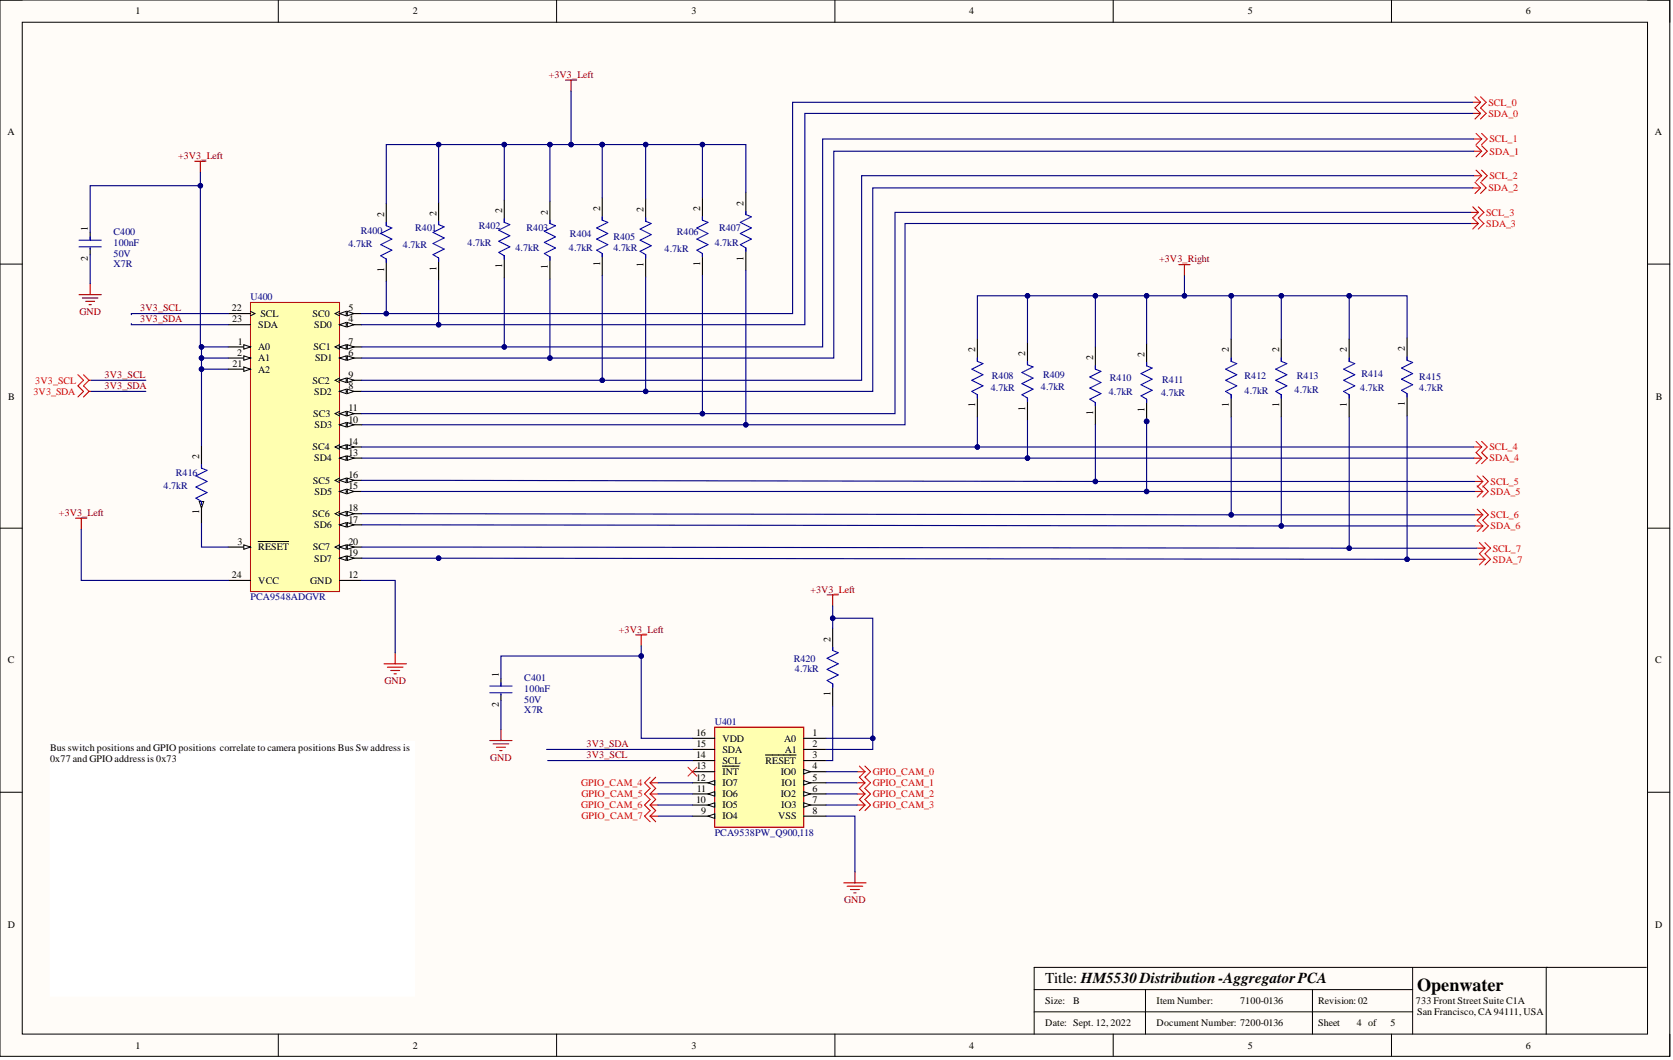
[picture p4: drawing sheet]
<svg xmlns="http://www.w3.org/2000/svg" width="381mm" height="241mm" viewBox="0 0 381 241" stroke-linecap="round" stroke-linejoin="round" font-family="sans-serif">
<defs><g id="words">
<text font-size="4.1" x="322.7" y="225.6">Openwater</text>
<text font-size="3.5" x="238" y="223.8">Title: HM5530 Distribution -AggregatorPCA</text>
<g font-size="2.3">
<text x="30.8" y="3.3">1</text>
<text x="94.1" y="3.3">2</text>
<text x="157.5" y="3.3">3</text>
<text x="220.7" y="3.3">4</text>
<text x="284.2" y="3.3">5</text>
<text x="347.5" y="3.3">6</text>
<text x="1.7" y="30.8">A</text>
<text x="376.9" y="30.8">A</text>
<text x="169.3" y="46.8" transform="rotate(-90 169.3 46.8)">2</text>
<text x="20" y="52.7" transform="rotate(-90 20 52.7)">1</text>
<text x="87.5" y="49.4" transform="rotate(-90 87.5 49.4)">2</text>
<text x="99.4" y="49.1" transform="rotate(-90 99.4 49.1)">2</text>
<text x="114.3" y="48.6" transform="rotate(-90 114.3 48.6)">2</text>
<text x="124.7" y="48.9" transform="rotate(-90 124.7 48.9)">2</text>
<text x="136.6" y="48.1" transform="rotate(-90 136.6 48.1)">2</text>
<text x="146.5" y="48.3" transform="rotate(-90 146.5 48.3)">2</text>
<text x="159.5" y="48.1" transform="rotate(-90 159.5 48.1)">2</text>
<text x="20" y="59.5" transform="rotate(-90 20 59.5)">2</text>
<text x="169.3" y="59.3" transform="rotate(-90 169.3 59.3)">1</text>
<text x="87.5" y="61.8" transform="rotate(-90 87.5 61.8)">1</text>
<text x="99.4" y="61.6" transform="rotate(-90 99.4 61.6)">1</text>
<text x="114.3" y="61.1" transform="rotate(-90 114.3 61.1)">1</text>
<text x="124.7" y="61.3" transform="rotate(-90 124.7 61.3)">1</text>
<text x="136.6" y="60.6" transform="rotate(-90 136.6 60.6)">1</text>
<text x="146.5" y="60.8" transform="rotate(-90 146.5 60.8)">1</text>
<text x="159.5" y="60.6" transform="rotate(-90 159.5 60.6)">1</text>
<text x="52.8" y="70.9">22</text>
<text x="79.3" y="70.9">5</text>
<text x="52.9" y="73.4">23</text>
<text x="58.8" y="74.7">SDA</text>
<text x="59.3" y="72.1">SCL</text>
<text x="71.2" y="72.1">SC0</text>
<text x="71.6" y="74.7">SD0</text>
<text x="79.3" y="73.4">4</text>
<text x="53" y="83.5">21</text>
<text x="54" y="81">2</text>
<text x="54.2" y="78.5">1</text>
<text x="58.8" y="79.7">A0</text>
<text x="58.8" y="82.3">A1</text>
<text x="71.4" y="79.7">SC1</text>
<text x="71.7" y="82.3">SD1</text>
<text x="79.3" y="81">6</text>
<text x="79.3" y="78.5">7</text>
<text x="222.1" y="80.2" transform="rotate(-90 222.1 80.2)">2</text>
<text x="233.5" y="81" transform="rotate(-90 233.5 81)">2</text>
<text x="248.9" y="82" transform="rotate(-90 248.9 82)">2</text>
<text x="260.6" y="81.3" transform="rotate(-90 260.6 81.3)">2</text>
<text x="279.9" y="80.2" transform="rotate(-90 279.9 80.2)">2</text>
<text x="291.3" y="80.2" transform="rotate(-90 291.3 80.2)">2</text>
<text x="306.8" y="80.2" transform="rotate(-90 306.8 80.2)">2</text>
<text x="319.9" y="80" transform="rotate(-90 319.9 80)">2</text>
<text x="58.8" y="84.8">A2</text>
<text x="71.2" y="87.3">SC2</text>
<text x="71.6" y="89.9">SD2</text>
<text x="79.3" y="88.6">8</text>
<text x="79.3" y="86.1">9</text>
<text x="1.9" y="91">B</text>
<text x="71.3" y="94.9">SC3</text>
<text x="79.3" y="93.7">11</text>
<text x="222.1" y="92.7" transform="rotate(-90 222.1 92.7)">1</text>
<text x="233.5" y="93.5" transform="rotate(-90 233.5 93.5)">1</text>
<text x="248.9" y="94.5" transform="rotate(-90 248.9 94.5)">1</text>
<text x="260.6" y="93.7" transform="rotate(-90 260.6 93.7)">1</text>
<text x="279.9" y="92.7" transform="rotate(-90 279.9 92.7)">1</text>
<text x="291.3" y="92.7" transform="rotate(-90 291.3 92.7)">1</text>
<text x="306.8" y="92.7" transform="rotate(-90 306.8 92.7)">1</text>
<text x="319.9" y="92.5" transform="rotate(-90 319.9 92.5)">1</text>
<text x="377.1" y="91">B</text>
<text x="71.7" y="97.5">SD3</text>
<text x="79.3" y="96.2">10</text>
<text x="79.3" y="101.2">14</text>
<text x="45.4" y="104.5" transform="rotate(-90 45.4 104.5)">2</text>
<text x="71.2" y="102.5">SC4</text>
<text x="71.6" y="105">SD4</text>
<text x="79.3" y="103.8">13</text>
<text x="71.2" y="110.1">SC5</text>
<text x="71.7" y="112.6">SD5</text>
<text x="79.3" y="111.4">15</text>
<text x="79.3" y="108.8">16</text>
<text x="45.4" y="117" transform="rotate(-90 45.4 117)">1</text>
<text x="71.2" y="117.7">SC6</text>
<text x="79.3" y="119">17</text>
<text x="79.3" y="116.4">18</text>
<text x="54.1" y="124">3</text>
<text x="58.8" y="125.3">RESET</text>
<text x="71.2" y="125.3">SC7</text>
<text x="71.6" y="120.2">SD6</text>
<text x="79.3" y="124">20</text>
<text x="52.8" y="131.6">24</text>
<text x="71.6" y="127.8">SD7</text>
<text x="79.3" y="131.6">12</text>
<text x="79.3" y="126.6">19</text>
<text x="58.8" y="132.9">VCC</text>
<text x="70.6" y="132.9">GND</text>
<text x="189.1" y="146.1" transform="rotate(-90 189.1 146.1)">2</text>
<text x="1.8" y="151">C</text>
<text x="113.6" y="154.2" transform="rotate(-90 113.6 154.2)">1</text>
<text x="377" y="151">C</text>
<text x="113.6" y="161" transform="rotate(-90 113.6 161)">2</text>
<text x="189.1" y="158.5" transform="rotate(-90 189.1 158.5)">1</text>
<text x="158.5" y="167.6">16</text>
<text x="185.1" y="167.6">1</text>
<text x="11.4" y="170.9">Bus switch positions and GPIO positions correlate to camera positions Bus Sw address is</text>
<text x="11.4" y="173.4">0x77 and GPIO address is 0x73</text>
<text x="158.5" y="172.6">14</text>
<text x="158.6" y="170.1">15</text>
<text x="164.5" y="168.8">VDD</text>
<text x="164.5" y="171.4">SDA</text>
<text x="164.5" y="173.9">SCL</text>
<text x="174.3" y="173.9">RESET</text>
<text x="178.6" y="168.8">A0</text>
<text x="178.7" y="171.4">A1</text>
<text x="185.1" y="170.1">2</text>
<text x="185.1" y="172.6">3</text>
<text x="158.5" y="177.7">12</text>
<text x="158.6" y="175.2">13</text>
<text x="164.5" y="176.4">INT</text>
<text x="164.5" y="179">IO7</text>
<text x="177.8" y="176.4">IO0</text>
<text x="178" y="179">IO1</text>
<text x="185.1" y="175.2">4</text>
<text x="185.1" y="177.7">5</text>
<text x="158.5" y="182.8">10</text>
<text x="158.7" y="180.2">11</text>
<text x="159.7" y="185.3">9</text>
<text x="164.5" y="181.5">IO6</text>
<text x="164.5" y="184">IO5</text>
<text x="177.8" y="181.5">IO2</text>
<text x="177.9" y="184">IO3</text>
<text x="185.1" y="180.2">6</text>
<text x="185.1" y="182.8">7</text>
<text x="185.1" y="185.3">8</text>
<text x="164.5" y="186.6">IO4</text>
<text x="177.2" y="186.6">VSS</text>
<text x="1.8" y="211.2">D</text>
<text x="377" y="211.2">D</text>
<text x="238" y="228.6">Size:</text>
<text x="238" y="233.6">Date: Sept. 12, 2022</text>
<text x="244.4" y="228.6">B</text>
<text x="263.4" y="228.6">Item Number:</text>
<text x="263.4" y="233.6">Document Number: 7200-0136</text>
<text x="282.4" y="228.6">7100-0136</text>
<text x="300.2" y="228.6">Revision:02</text>
<text x="300.2" y="233.6">Sheet</text>
<text x="309" y="233.6">4 of</text>
<text x="316.6" y="233.6">5</text>
<text x="322.5" y="228.6">733 Front Street Suite C1A</text>
<text x="322.7" y="231.1">San Francisco, CA 94111, USA</text>
<text x="30.8" y="238.7">1</text>
<text x="94.1" y="238.7">2</text>
<text x="157.5" y="238.7">3</text>
<text x="220.7" y="238.7">4</text>
<text x="284.2" y="238.7">5</text>
<text x="347.5" y="238.7">6</text>
</g>
<g font-size="2.3" fill="#800000">
<text x="125" y="17.7">+3V3_Left</text>
<text x="40.6" y="36.2">+3V3_Left</text>
<text x="264" y="59.7">+3V3_Right</text>
<text x="18.1" y="71.6">GND</text>
<text x="31.9" y="70.9">3V3_SCL</text>
<text x="31.9" y="73.4">3V3_SDA</text>
<text x="23.8" y="86.1">3V3_SCL</text>
<text x="23.8" y="88.6">3V3_SDA</text>
<text x="13.4" y="117.4">+3V3_Left</text>
<text x="184.6" y="134.9">+3V3_Left</text>
<text x="141" y="144">+3V3_Left</text>
<text x="87.5" y="155.7">GND</text>
<text x="111.6" y="173.1">GND</text>
<text x="133.6" y="170.1">3V3_SDA</text>
<text x="133.6" y="172.6">3V3_SCL</text>
<text x="192.2" y="205.5">GND</text>
</g>
<g font-size="2.3" fill="#f00">
<text x="338.9" y="24">SCL_0</text>
<text x="338.9" y="26.6">SDA_0</text>
<text x="339.2" y="32.4">SCL_1</text>
<text x="339.2" y="35.2">SDA_1</text>
<text x="339.2" y="40.8">SCL_2</text>
<text x="338.9" y="43.5">SDA_2</text>
<text x="338.4" y="49.1">SCL_3</text>
<text x="338.4" y="51.6">SDA_3</text>
<text x="7.6" y="89.9">3V3_SDA</text>
<text x="8" y="87.3">3V3_SCL</text>
<text x="339.2" y="102.5">SCL_4</text>
<text x="339.2" y="105">SDA_4</text>
<text x="339.5" y="110.4">SCL_5</text>
<text x="339.5" y="112.6">SDA_5</text>
<text x="339.5" y="118">SCL_6</text>
<text x="339.5" y="120.5">SDA_6</text>
<text x="340" y="125.5">SCL_7</text>
<text x="340" y="128.1">SDA_7</text>
<text x="132.3" y="179">GPIO_CAM_4</text>
<text x="198.8" y="176.4">GPIO_CAM_0</text>
<text x="198.8" y="179">GPIO_CAM_1</text>
<text x="132.3" y="184">GPIO_CAM_6</text>
<text x="132.4" y="181.5">GPIO_CAM_5</text>
<text x="198.8" y="181.5">GPIO_CAM_2</text>
<text x="198.8" y="184">GPIO_CAM_3</text>
<text x="132.4" y="186.6">GPIO_CAM_7</text>
</g>
<g font-size="2.3" fill="#000080">
<text x="25.9" y="53.4">C400</text>
<text x="82.1" y="53.2">R400</text>
<text x="94.6" y="52.7">R401</text>
<text x="109" y="52.1">R402</text>
<text x="119.9" y="52.7">R403</text>
<text x="129.8" y="53.9">R404</text>
<text x="154.1" y="53.4">R406</text>
<text x="163.8" y="52.7">R407</text>
<text x="25.9" y="58.5">50V</text>
<text x="25.9" y="55.9">100nF</text>
<text x="79.3" y="56.2">4.7kR</text>
<text x="91.8" y="56.4">4.7kR</text>
<text x="106.5" y="55.9">4.7kR</text>
<text x="117.4" y="57.2">4.7kR</text>
<text x="129.5" y="57.2">4.7kR</text>
<text x="139.7" y="57.2">4.7kR</text>
<text x="139.7" y="54.7">R405</text>
<text x="151.3" y="57.5">4.7kR</text>
<text x="162.8" y="55.9">4.7kR</text>
<text x="25.9" y="60.8">X7R</text>
<text x="57" y="68.3">U400</text>
<text x="225.6" y="89.1">4.7kR</text>
<text x="225.9" y="86.3">R408</text>
<text x="237" y="88.8">4.7kR</text>
<text x="237.5" y="86.1">R409</text>
<text x="252.5" y="89.9">4.7kR</text>
<text x="252.8" y="86.8">R410</text>
<text x="264.7" y="87.1">R411</text>
<text x="283.4" y="89.6">4.7kR</text>
<text x="283.4" y="86.3">R412</text>
<text x="294.8" y="89.4">4.7kR</text>
<text x="295.3" y="86.3">R413</text>
<text x="309.8" y="89.1">4.7kR</text>
<text x="310" y="85.8">R414</text>
<text x="323.2" y="89.1">4.7kR</text>
<text x="323.2" y="86.6">R415</text>
<text x="264.4" y="90.1">4.7kR</text>
<text x="37.3" y="111.4">4.7kR</text>
<text x="40.1" y="108.3">R416</text>
<text x="57" y="136.7">PCA9548ADGVR</text>
<text x="119.4" y="154.9">C401</text>
<text x="180.8" y="150.6">R420</text>
<text x="181" y="152.9">4.7kR</text>
<text x="119.4" y="160">50V</text>
<text x="119.4" y="157.4">100nF</text>
<text x="119.4" y="162.3">X7R</text>
<text x="162.8" y="165">U401</text>
<text x="162.8" y="190.3">PCA9538PW_Q900,118</text>
</g>
</g></defs>
<path d="M0 0h380.3v240.5h-380.3z" fill-rule="evenodd" fill="#fffcf8"/>
<path d="M0 0h380.3v240.5h-380.3z" fill="none" stroke="#000" stroke-width=".23"/>
<path d="M5.1 5.1h370.1v230.3h-370.1z" fill-rule="evenodd" fill="#fffcf8"/>
<g fill="none" stroke="#000" stroke-width=".23">
<path d="M0 0h5.1M5.1 5.1h370.1v230.3h-370.1zM63.4 0v5.1M126.8 0v5.1M190.1 0v5.1M253.5 0v5.1M316.9 0v5.1M375.2 0h5.1v5.1M0 60.1h5.1M375.2 60.1h5.1M0 120.2h5.1M375.2 120.2h5.1"/>
<path d="M0 180.3h5.1M375.2 180.3h5.1M63.4 235.4v5.1M126.8 235.4v5.1M190.1 235.4v5.1M235.5 225.3h86.2M235.5 230.3h86.2M253.5 235.4v5.1M260.9 225.3v10.1M298.9 225.3v10.1M316.9 235.4v5.1M321.7 220.2v15.2"/>
<path d="M352.1 220.2v15.2M374.9 220.2h-139.4v15.2M380.3 235.4v5.1"/>
</g>
<path d="M57 68.9h20.3v65.8h-20.3z" fill-rule="evenodd" fill="#ffffb0"/>
<path d="M57 68.9h20.3v65.8h-20.3z" fill="none" stroke="#800000" stroke-width=".23"/>
<path d="M52 79h5" fill="none" stroke="#000" stroke-width=".25"/>
<path d="M55.5 78.5l1.5 .5-1.5 .5z" fill="#f8fcff"/>
<path d="M55.5 78.5l1.5 .5-1.5 .5z" fill="none" stroke="#000" stroke-width=".23"/>
<path d="M52 81.5h5" fill="none" stroke="#000" stroke-width=".25"/>
<path d="M55.5 81l1.5 .5-1.5 .5z" fill="#f8fcff"/>
<path d="M55.5 81l1.5 .5-1.5 .5z" fill="none" stroke="#000" stroke-width=".23"/>
<path d="M52 124.5h5" fill="none" stroke="#000" stroke-width=".25"/>
<path d="M55.5 124l1.5 .5-1.5 .5z" fill="#f8fcff"/>
<path d="M55.5 124l1.5 .5-1.5 .5z" fill="none" stroke="#000" stroke-width=".23"/>
<path d="M77.3 73.9h5.1M58.8 123.3h7" fill="none" stroke="#000" stroke-width=".25"/>
<path d="M77.3 73.9l1.5-.5v1z" fill="#f8fcff"/>
<path d="M77.3 73.9l1.5-.5v1z" fill="none" stroke="#000" stroke-width=".23"/>
<path d="M79.1 73.4l1.5 .5-1.5 .5z" fill="#f8fcff"/>
<path d="M79.1 73.4l1.5 .5-1.5 .5z" fill="none" stroke="#000" stroke-width=".23"/>
<path d="M77.3 71.4h5.1" fill="none" stroke="#000" stroke-width=".25"/>
<path d="M77.3 71.4l1.5-.5v1z" fill="#f8fcff"/>
<path d="M77.3 71.4l1.5-.5v1z" fill="none" stroke="#000" stroke-width=".23"/>
<path d="M79.1 70.9l1.5 .5-1.5 .5z" fill="#f8fcff"/>
<path d="M77.3 70.9l-1 .5 1 .5M79.1 70.9l1.5 .5-1.5 .5z" fill="none" stroke="#000" stroke-width=".23"/>
<path d="M77.3 81.5h5.1" fill="none" stroke="#000" stroke-width=".25"/>
<path d="M77.3 81.5l1.5-.5v1z" fill="#f8fcff"/>
<path d="M77.3 81.5l1.5-.5v1z" fill="none" stroke="#000" stroke-width=".23"/>
<path d="M79.1 81l1.5 .5-1.5 .5z" fill="#f8fcff"/>
<path d="M79.1 81l1.5 .5-1.5 .5z" fill="none" stroke="#000" stroke-width=".23"/>
<path d="M77.3 79h5.1" fill="none" stroke="#000" stroke-width=".25"/>
<path d="M77.3 79l1.5-.5v1z" fill="#f8fcff"/>
<path d="M77.3 79l1.5-.5v1z" fill="none" stroke="#000" stroke-width=".23"/>
<path d="M79.1 78.5l1.5 .5-1.5 .5z" fill="#f8fcff"/>
<path d="M77.3 78.5l-1 .5 1 .5M79.1 78.5l1.5 .5-1.5 .5z" fill="none" stroke="#000" stroke-width=".23"/>
<path d="M77.3 89.1h5.1" fill="none" stroke="#000" stroke-width=".25"/>
<path d="M77.3 89.1l1.5-.5v1z" fill="#f8fcff"/>
<path d="M77.3 89.1l1.5-.5v1z" fill="none" stroke="#000" stroke-width=".23"/>
<path d="M79.1 88.6l1.5 .5-1.5 .5z" fill="#f8fcff"/>
<path d="M79.1 88.6l1.5 .5-1.5 .5z" fill="none" stroke="#000" stroke-width=".23"/>
<path d="M77.3 86.6h5.1" fill="none" stroke="#000" stroke-width=".25"/>
<path d="M77.3 86.6l1.5-.5v1z" fill="#f8fcff"/>
<path d="M77.3 86.6l1.5-.5v1z" fill="none" stroke="#000" stroke-width=".23"/>
<path d="M79.1 86.1l1.5 .5-1.5 .5z" fill="#f8fcff"/>
<path d="M77.3 86.1l-1 .5 1 .5M79.1 86.1l1.5 .5-1.5 .5z" fill="none" stroke="#000" stroke-width=".23"/>
<path d="M77.3 96.7h5.1" fill="none" stroke="#000" stroke-width=".25"/>
<path d="M77.3 96.7l1.5-.5v1z" fill="#f8fcff"/>
<path d="M77.3 96.7l1.5-.5v1z" fill="none" stroke="#000" stroke-width=".23"/>
<path d="M79.1 96.2l1.5 .5-1.5 .5z" fill="#f8fcff"/>
<path d="M79.1 96.2l1.5 .5-1.5 .5z" fill="none" stroke="#000" stroke-width=".23"/>
<path d="M77.3 94.2h5.1" fill="none" stroke="#000" stroke-width=".25"/>
<path d="M77.3 94.2l1.5-.5v1z" fill="#f8fcff"/>
<path d="M77.3 94.2l1.5-.5v1z" fill="none" stroke="#000" stroke-width=".23"/>
<path d="M79.1 93.7l1.5 .5-1.5 .5z" fill="#f8fcff"/>
<path d="M77.3 93.7l-1 .5 1 .5M79.1 93.7l1.5 .5-1.5 .5z" fill="none" stroke="#000" stroke-width=".23"/>
<path d="M77.3 104.3h5.1M77.3 132.1h5.1" fill="none" stroke="#000" stroke-width=".25"/>
<path d="M77.3 104.3l1.5-.5v1z" fill="#f8fcff"/>
<path d="M77.3 104.3l1.5-.5v1z" fill="none" stroke="#000" stroke-width=".23"/>
<path d="M79.1 103.8l1.5 .5-1.5 .5z" fill="#f8fcff"/>
<path d="M79.1 103.8l1.5 .5-1.5 .5z" fill="none" stroke="#000" stroke-width=".23"/>
<path d="M77.3 101.8h5.1" fill="none" stroke="#000" stroke-width=".25"/>
<path d="M77.3 101.8l1.5-.6v1.1z" fill="#f8fcff"/>
<path d="M77.3 101.8l1.5-.6v1.1z" fill="none" stroke="#000" stroke-width=".23"/>
<path d="M79.1 101.2l1.5 .6-1.5 .5z" fill="#f8fcff"/>
<path d="M77.3 101.2l-1 .6 1 .5M79.1 101.2l1.5 .6-1.5 .5z" fill="none" stroke="#000" stroke-width=".23"/>
<path d="M77.3 111.9h5.1" fill="none" stroke="#000" stroke-width=".25"/>
<path d="M77.3 111.9l1.5-.5v1z" fill="#f8fcff"/>
<path d="M77.3 111.9l1.5-.5v1z" fill="none" stroke="#000" stroke-width=".23"/>
<path d="M79.1 111.4l1.5 .5-1.5 .5z" fill="#f8fcff"/>
<path d="M79.1 111.4l1.5 .5-1.5 .5z" fill="none" stroke="#000" stroke-width=".23"/>
<path d="M77.3 109.3h5.1" fill="none" stroke="#000" stroke-width=".25"/>
<path d="M77.3 109.3l1.5-.5v1.1z" fill="#f8fcff"/>
<path d="M77.3 109.3l1.5-.5v1.1z" fill="none" stroke="#000" stroke-width=".23"/>
<path d="M79.1 108.8l1.5 .5-1.5 .6z" fill="#f8fcff"/>
<path d="M77.3 108.8l-1 .5 1 .6M79.1 108.8l1.5 .5-1.5 .6z" fill="none" stroke="#000" stroke-width=".23"/>
<path d="M77.3 119.5h5.1" fill="none" stroke="#000" stroke-width=".25"/>
<path d="M77.3 119.5l1.5-.5v1z" fill="#f8fcff"/>
<path d="M77.3 119.5l1.5-.5v1z" fill="none" stroke="#000" stroke-width=".23"/>
<path d="M79.1 119l1.5 .5-1.5 .5z" fill="#f8fcff"/>
<path d="M79.1 119l1.5 .5-1.5 .5z" fill="none" stroke="#000" stroke-width=".23"/>
<path d="M77.3 116.9h5.1" fill="none" stroke="#000" stroke-width=".25"/>
<path d="M77.3 116.9l1.5-.5v1z" fill="#f8fcff"/>
<path d="M77.3 116.9l1.5-.5v1z" fill="none" stroke="#000" stroke-width=".23"/>
<path d="M79.1 116.4l1.5 .5-1.5 .5z" fill="#f8fcff"/>
<path d="M77.3 116.4l-1 .5 1 .5M79.1 116.4l1.5 .5-1.5 .5z" fill="none" stroke="#000" stroke-width=".23"/>
<path d="M77.3 127.1h5.1" fill="none" stroke="#000" stroke-width=".25"/>
<path d="M77.3 127.1l1.5-.5v1z" fill="#f8fcff"/>
<path d="M77.3 127.1l1.5-.5v1z" fill="none" stroke="#000" stroke-width=".23"/>
<path d="M79.1 126.6l1.5 .5-1.5 .5z" fill="#f8fcff"/>
<path d="M79.1 126.6l1.5 .5-1.5 .5z" fill="none" stroke="#000" stroke-width=".23"/>
<path d="M77.3 124.5h5.1" fill="none" stroke="#000" stroke-width=".25"/>
<path d="M77.3 124.5l1.5-.5v1z" fill="#f8fcff"/>
<path d="M77.3 124.5l1.5-.5v1z" fill="none" stroke="#000" stroke-width=".23"/>
<path d="M79.1 124l1.5 .5-1.5 .5z" fill="#f8fcff"/>
<path d="M77.3 124l-1 .5 1 .5M79.1 124l1.5 .5-1.5 .5z" fill="none" stroke="#000" stroke-width=".23"/>
<path d="M52 84h5" fill="none" stroke="#000" stroke-width=".25"/>
<path d="M55.5 83.5l1.5 .5-1.5 .5z" fill="#f8fcff"/>
<path d="M57 70.9l1.1 .5-1.1 .5M55.5 83.5l1.5 .5-1.5 .5z" fill="none" stroke="#000" stroke-width=".23"/>
<g fill="none" stroke="#000" stroke-width=".25">
<path d="M88 46.3v5.1M88 59v5M99.9 46.1v5M99.9 58.7v5.1M114.8 45.6v5M114.8 58.2v5.1M125.2 45.8v5.1M125.2 58.5v5M137.2 45.1v5M137.2 57.7v5.1M147 45.3v5.1M147 58v5"/>
<path d="M160 45.1v5M160 57.7v5.1M169.9 43.8v5.1M169.9 56.4v5.1M52 71.4h5M52 73.9h5M222.6 77.2v5.1M234 78v5M222.6 89.9v5M234 90.6v5.1M52 132.1h5"/>
</g>
<g fill="none" stroke="#f00" stroke-width=".25">
<path d="M335.4 23.3h1.8M335.4 25.8h1.8M335.7 31.6h1.7M335.7 34.4h1.7M335.7 40h1.7M335.9 22l1.3 1.3M336.2 30.4l1.2 1.2M336.2 33.2l1.2 1.2M336.2 38.7l1.2 1.3M337.2 23.3l-1.3 1.3 1.3 1.2M337.2 22l1.2 1.3-1.2 1.3 1.2 1.2-1.2 1.3M337.2 25.8l-1.3 1.3"/>
<path d="M337.4 31.6l-1.2 1.3M337.4 30.4l1.3 1.2-1.3 1.3M337.4 34.4l-1.2 1.3M337.4 33.2l1.3 1.2-1.3 1.3M337.4 40l-1.2 1.3M337.4 38.7l1.3 1.3-1.3 1.3M334.9 48.3h1.8M334.9 50.9h1.8M335.4 42.8h1.8M335.4 47.1l1.3 1.2M335.9 41.5l1.3 1.3M336.7 48.3l-1.3 1.3 1.3 1.3"/>
<path d="M336.7 47.1l1.2 1.2-1.2 1.3 1.2 1.3-1.2 1.2M336.7 50.9l-1.3 1.2M337.2 42.8l-1.3 1.2M337.2 41.5l1.2 1.3-1.2 1.2M335.7 101.8h1.7M335.7 104.3h1.7M335.9 109.6h1.8M335.9 111.9h1.8M335.9 117.2h1.8M335.9 119.7h1.8M336.2 100.5l1.2 1.3M336.4 108.3l1.3 1.3"/>
<path d="M336.4 110.6l1.3 1.3M336.4 115.9l1.3 1.3M337.4 101.8l-1.2 1.2 1.2 1.3M337.4 100.5l1.3 1.3-1.3 1.2 1.3 1.3-1.3 1.3M337.4 104.3l-1.2 1.3M337.7 109.6l-1.3 1.3M337.7 108.3l1.2 1.3-1.2 1.3M337.7 111.9l-1.3 1.2M337.7 110.6l1.2 1.3-1.2 1.2M337.7 117.2l-1.3 1.3 1.3 1.2M337.7 115.9l1.2 1.3-1.2 1.3 1.2 1.2-1.2 1.3M337.7 119.7l-1.3 1.3"/>
<path d="M336.4 124.8h1.8M336.4 127.3h1.8M336.9 123.5l1.3 1.3M338.2 124.8l-1.3 1.3 1.3 1.2M338.2 123.5l1.3 1.3-1.3 1.3 1.3 1.2-1.3 1.3M338.2 127.3l-1.3 1.3"/>
</g>
<path d="M88 50.6v.8l1.2 .5-2.5 1.3 2.5 1.2-2.5 1.3 2.5 1.3-2.5 1.2 1.3 .8v.7M99.9 50.4v.7l1.3 .5-2.6 1.3 2.6 1.3-2.6 1.2 2.6 1.3-2.6 1.3 1.3 .7v.8M114.8 49.9v.7l1.3 .5-2.5 1.3 2.5 1.3-2.5 1.2 2.5 1.3-2.5 1.3 1.2 .7v.8M125.2 50.1v.8l1.3 .5-2.5 1.3 2.5 1.2-2.5 1.3 2.5 1.2-2.5 1.3 1.2 .8v.7M137.2 49.4v.7l1.2 .5-2.5 1.3 2.5 1.3-2.5 1.2 2.5 1.3-2.5 1.3 1.3 .7v.8M147 49.6v.8l1.3 .5-2.5 1.2 2.5 1.3-2.5 1.3 2.5 1.2-2.5 1.3 1.2 .8v.7M160 49.4v.7l1.2 .5-2.5 1.3 2.5 1.3-2.5 1.2 2.5 1.3-2.5 1.3 1.3 .7v.8M169.9 48.1v.8l1.2 .5-2.5 1.2 2.5 1.3-2.5 1.3 2.5 1.2-2.5 1.3 1.3 .7v.8M222.6 81.5v.8l1.3 .5-2.6 1.2 2.6 1.3-2.6 1.3 2.6 1.2-2.6 1.3 1.3 .8v.7M234 82.3v.7l1.3 .5-2.6 1.3 2.6 1.3-2.6 1.2 2.6 1.3-2.6 1.3 1.3 .7v.8" fill="none" stroke="#00f" stroke-width=".25"/>
<circle cx="261.1" cy="95.9" r=".51" fill="#000080"/>
<circle cx="261.1" cy="95.9" r=".51" fill="none" stroke="#000080" stroke-width=".23"/>
<path d="M261.1 90.9v5" fill="none" stroke="#000" stroke-width=".25"/>
<circle cx="261.1" cy="95.9" r=".51" fill="#000080"/>
<circle cx="261.1" cy="95.9" r=".51" fill="none" stroke="#000080" stroke-width=".23"/>
<path d="M249.5 79v5M261.1 78.2v5.1M280.4 77.2v5.1M291.8 77.2v5.1M307.3 77.2v5.1M320.4 77v5M249.5 91.6v5.1M280.4 89.9v5M291.8 89.9v5M307.3 89.9v5M320.4 89.6v5.1" fill="none" stroke="#000" stroke-width=".25"/>
<path d="M249.5 83.3v.7l1.2 .5-2.5 1.3 2.5 1.3-2.5 1.2 2.5 1.3-2.5 1.3 1.3 .7v.8M261.1 82.5v.8l1.3 .5-2.5 1.3 2.5 1.2-2.5 1.3 2.5 1.2-2.5 1.3 1.2 .8v.7M280.4 81.5v.8l1.3 .5-2.6 1.2 2.6 1.3-2.6 1.3 2.6 1.2-2.6 1.3 1.3 .8v.7M291.8 81.5v.8l1.3 .5-2.6 1.2 2.6 1.3-2.6 1.3 2.6 1.2-2.6 1.3 1.3 .8v.7M307.3 81.5v.8l1.2 .5-2.5 1.2 2.5 1.3-2.5 1.3 2.5 1.2-2.5 1.3 1.3 .8v.7M320.4 81.3v.7l1.3 .5-2.5 1.3 2.5 1.3-2.5 1.2 2.5 1.3-2.5 1.2 1.2 .8v.8" fill="none" stroke="#00f" stroke-width=".25"/>
<path d="M128.8 18.2h2.5M130.1 18.2v2.6M268.5 60.2h2.5M269.7 60.2v2.6" fill="none" stroke="#800000" stroke-width=".25"/>
<path d="M162.8 165.5h20.2v22.8h-20.2z" fill-rule="evenodd" fill="#ffffb0"/>
<path d="M162.8 165.5h20.2v22.8h-20.2z" fill="none" stroke="#800000" stroke-width=".25"/>
<path d="M174.3 171.9h7M183 168.1h5.1M183 170.6h5.1M183 173.1h5.1M183 175.7h5.1" fill="none" stroke="#000" stroke-width=".25"/>
<path d="M183 175.2l1.6 .5-1.6 .5z" fill="#f8fcff"/>
<path d="M183 175.2l1.6 .5-1.6 .5z" fill="none" stroke="#000" stroke-width=".23"/>
<path d="M183 178.2h5.1" fill="none" stroke="#000" stroke-width=".25"/>
<path d="M183 177.7l1.6 .5-1.6 .5z" fill="#f8fcff"/>
<path d="M183 177.7l1.6 .5-1.6 .5z" fill="none" stroke="#000" stroke-width=".23"/>
<path d="M183 180.7h5.1" fill="none" stroke="#000" stroke-width=".25"/>
<path d="M183 180.2l1.6 .5-1.6 .5z" fill="#f8fcff"/>
<path d="M183 180.2l1.6 .5-1.6 .5z" fill="none" stroke="#000" stroke-width=".23"/>
<path d="M183 183.3h5.1" fill="none" stroke="#000" stroke-width=".25"/>
<path d="M183 182.8l1.6 .5-1.6 .5z" fill="#f8fcff"/>
<path d="M183 182.8l1.6 .5-1.6 .5z" fill="none" stroke="#000" stroke-width=".23"/>
<path d="M157.7 168.1h5.1M157.7 170.6h5.1M157.7 173.1h5.1M157.7 175.7h5.1M157.7 178.2h5.1M164.5 174.4h3.8M183 185.8h5.1" fill="none" stroke="#000" stroke-width=".25"/>
<path d="M161.2 178.2l1.6-.5v1z" fill="#f8fcff"/>
<path d="M161.2 178.2l1.6-.5v1z" fill="none" stroke="#000" stroke-width=".23"/>
<path d="M157.7 180.7h5.1" fill="none" stroke="#000" stroke-width=".25"/>
<path d="M161.2 180.7l1.6-.5v1z" fill="#f8fcff"/>
<path d="M161.2 180.7l1.6-.5v1z" fill="none" stroke="#000" stroke-width=".23"/>
<path d="M157.7 183.3h5.1" fill="none" stroke="#000" stroke-width=".25"/>
<path d="M161.2 183.3l1.6-.5v1z" fill="#f8fcff"/>
<path d="M161.2 183.3l1.6-.5v1z" fill="none" stroke="#000" stroke-width=".23"/>
<path d="M157.7 185.8h5.1" fill="none" stroke="#000" stroke-width=".25"/>
<path d="M161.2 185.8l1.6-.5v1z" fill="#f8fcff"/>
<path d="M161.2 185.8l1.6-.5v1z" fill="none" stroke="#000" stroke-width=".23"/>
<g fill="none" stroke="#f00" stroke-width=".25">
<path d="M17.7 85.3l1.3 1.3-1.3 1.2 1.3 1.3-1.3 1.3M19 85.3l1.3 1.3M20.3 86.6l-1.3 1.2 1.3 1.3M20.3 86.6h.5M20.3 89.1l-1.3 1.3M20.3 89.1h.5M148.1 178.2h1.7M148.1 176.9l-1.3 1.3 1.3 1.3-1.3 1.2 1.3 1.3-1.3 1.3 1.3 1.2-1.3 1.3 1.3 1.3M148.1 178.2l1.2 1.3-1.2 1.2M149.3 176.9l-1.2 1.3M195.2 175.7h1.8M195.2 178.2h1.8"/>
<path d="M195.7 174.4l1.3 1.3M197 175.7l-1.3 1.2 1.3 1.3M197 174.4l1.2 1.3-1.2 1.2 1.2 1.3-1.2 1.3 1.2 1.2-1.2 1.3 1.2 1.3-1.2 1.2M197 178.2l-1.3 1.3 1.3 1.2M148.1 180.7h1.7M148.1 185.8l1.2 1.3M148.1 183.3l1.2 1.2-1.2 1.3M148.1 185.8h1.7M148.1 180.7l1.2 1.3-1.2 1.3M148.1 183.3h1.7M195.2 180.7h1.8M195.2 183.3h1.8"/>
<path d="M197 180.7l-1.3 1.3 1.3 1.3M197 183.3l-1.3 1.2"/>
</g>
<path d="M44.4 36.7h2.5M45.6 36.7v2.5M17.2 118h2.6M18.5 118v2.5M87.5 151.1h5M88.2 151.9h3.6M89 152.6h2M89.7 153.4h.6M90 148.6v2.5M144.8 144.5h2.5M146 144.5v2.6" fill="none" stroke="#800000" stroke-width=".25"/>
<path d="M45.9 114.2v5" fill="none" stroke="#000" stroke-width=".25"/>
<path d="M45.4 114.2h1l-.5 1.5z" fill="#f8fcff"/>
<path d="M45.4 114.2h1l-.5 1.5z" fill="none" stroke="#000" stroke-width=".23"/>
<path d="M20.5 52.9v1.8M20.5 56.4v1.6M45.9 101.5v5.1M114.1 154.4v1.8M114.1 157.9v1.6M189.6 143v5.1M189.6 155.7v5" fill="none" stroke="#000" stroke-width=".25"/>
<path d="M18 54.7h5.1M18 56.2h5.1M20.5 53.9v.8M20.5 56.4v.3M45.9 105.8v.8l1.3 .5-2.6 1.2 2.6 1.3-2.6 1.3 2.6 1.2-2.6 1.3 1.3 .8v.7M111.5 156.2h5.1M111.5 157.7h5.1M114.1 155.4v.8M114.1 157.9v.3M189.6 147.3v.8l1.3 .5-2.5 1.2 2.5 1.3-2.5 1.3 2.5 1.2-2.5 1.3 1.2 .8v.7" fill="none" stroke="#00f" stroke-width=".25"/>
<g fill="none" stroke="#800000" stroke-width=".25">
<path d="M18 67.1h5.1M18.8 67.8h3.5M19.5 68.6h2M20.3 69.4h.5M20.5 64.5v2.6M188.4 135.4h2.5M189.6 135.4v2.6M111.5 168.6h5.1M112.3 169.3h3.6M113.1 170.1h2M113.8 170.9h.5M114.1 166v2.6"/>
<path d="M194.7 198.4v2.6M192.2 201h5M192.9 201.7h3.6M193.7 202.5h2M194.4 203.3h.6"/>
</g>
<path d="M156.7 174.7l2 2M158.7 174.7l-2 2" fill="none" stroke="#f00" stroke-width=".23"/>
<path d="M82.4 71.4h5.6" fill="none" stroke="#000080" stroke-width=".25"/>
<circle cx="88" cy="71.4" r=".51" fill="#000080"/>
<circle cx="88" cy="71.4" r=".51" fill="none" stroke="#000080" stroke-width=".23"/>
<path d="M335.4 25.8h-152.1v48.1h-83.4" fill="none" stroke="#000080" stroke-width=".25"/>
<circle cx="99.9" cy="73.9" r=".51" fill="#000080"/>
<circle cx="99.9" cy="73.9" r=".51" fill="none" stroke="#000080" stroke-width=".23"/>
<path d="M114.8 63.3v15.7" fill="none" stroke="#000080" stroke-width=".25"/>
<circle cx="114.8" cy="79" r=".51" fill="#000080"/>
<circle cx="114.8" cy="79" r=".51" fill="none" stroke="#000080" stroke-width=".23"/>
<path d="M335.7 40h-139.5v46.6h-59" fill="none" stroke="#000080" stroke-width=".25"/>
<circle cx="137.1" cy="86.6" r=".51" fill="#000080"/>
<circle cx="137.1" cy="86.6" r=".51" fill="none" stroke="#000080" stroke-width=".23"/>
<path d="M147 63v26.1" fill="none" stroke="#000080" stroke-width=".25"/>
<circle cx="147" cy="89.1" r=".51" fill="#000080"/>
<circle cx="147" cy="89.1" r=".51" fill="none" stroke="#000080" stroke-width=".23"/>
<path d="M334.9 48.3h-131.1v45.9h-43.8" fill="none" stroke="#000080" stroke-width=".25"/>
<circle cx="160" cy="94.2" r=".51" fill="#000080"/>
<circle cx="160" cy="94.2" r=".51" fill="none" stroke="#000080" stroke-width=".23"/>
<path d="M334.9 50.9h-128.8v45.8h-36.2" fill="none" stroke="#000080" stroke-width=".25"/>
<circle cx="169.9" cy="96.7" r=".51" fill="#000080"/>
<circle cx="169.9" cy="96.7" r=".51" fill="none" stroke="#000080" stroke-width=".23"/>
<path d="M335.4 23.3h-154.9v48.1h-92.5v-7.4" fill="none" stroke="#000080" stroke-width=".25"/>
<circle cx="88" cy="71.4" r=".51" fill="#000080"/>
<circle cx="88" cy="71.4" r=".51" fill="none" stroke="#000080" stroke-width=".23"/>
<path d="M169.9 61.5v35.2h-87.5" fill="none" stroke="#000080" stroke-width=".25"/>
<circle cx="169.9" cy="96.7" r=".51" fill="#000080"/>
<circle cx="169.9" cy="96.7" r=".51" fill="none" stroke="#000080" stroke-width=".23"/>
<path d="M160 62.8v31.4h-77.6" fill="none" stroke="#000080" stroke-width=".25"/>
<circle cx="160" cy="94.2" r=".51" fill="#000080"/>
<circle cx="160" cy="94.2" r=".51" fill="none" stroke="#000080" stroke-width=".23"/>
<path d="M137.2 62.8v23.8h-54.8" fill="none" stroke="#000080" stroke-width=".25"/>
<circle cx="137.1" cy="86.6" r=".51" fill="#000080"/>
<circle cx="137.1" cy="86.6" r=".51" fill="none" stroke="#000080" stroke-width=".23"/>
<path d="M99.9 63.8v10.1h-17.5" fill="none" stroke="#000080" stroke-width=".25"/>
<circle cx="99.9" cy="73.9" r=".51" fill="#000080"/>
<circle cx="99.9" cy="73.9" r=".51" fill="none" stroke="#000080" stroke-width=".23"/>
<path d="M335.7 34.4h-145.8v47.1h-107.5" fill="none" stroke="#000080" stroke-width=".25"/>
<circle cx="125.2" cy="81.5" r=".51" fill="#000080"/>
<circle cx="125.2" cy="81.5" r=".51" fill="none" stroke="#000080" stroke-width=".23"/>
<path d="M125.2 63.5v18" fill="none" stroke="#000080" stroke-width=".25"/>
<circle cx="125.2" cy="81.5" r=".51" fill="#000080"/>
<circle cx="125.2" cy="81.5" r=".51" fill="none" stroke="#000080" stroke-width=".23"/>
<path d="M82.4 101.8h253.3" fill="none" stroke="#000080" stroke-width=".25"/>
<circle cx="222.6" cy="101.8" r=".51" fill="#000080"/>
<circle cx="222.6" cy="101.8" r=".51" fill="none" stroke="#000080" stroke-width=".23"/>
<path d="M222.6 94.9v6.9" fill="none" stroke="#000080" stroke-width=".25"/>
<circle cx="222.6" cy="101.8" r=".51" fill="#000080"/>
<circle cx="222.6" cy="101.8" r=".51" fill="none" stroke="#000080" stroke-width=".23"/>
<path d="M234 104.3h101.7" fill="none" stroke="#000080" stroke-width=".25"/>
<circle cx="234" cy="104.3" r=".51" fill="#000080"/>
<circle cx="234" cy="104.3" r=".51" fill="none" stroke="#000080" stroke-width=".23"/>
<path d="M249.5 96.7v12.9" fill="none" stroke="#000080" stroke-width=".25"/>
<circle cx="249.5" cy="109.6" r=".51" fill="#000080"/>
<circle cx="249.5" cy="109.6" r=".51" fill="none" stroke="#000080" stroke-width=".23"/>
<path d="M234 95.7v8.6h-151.6" fill="none" stroke="#000080" stroke-width=".25"/>
<circle cx="234" cy="104.3" r=".51" fill="#000080"/>
<circle cx="234" cy="104.3" r=".51" fill="none" stroke="#000080" stroke-width=".23"/>
<path d="M261.1 95.4v16.5" fill="none" stroke="#000080" stroke-width=".25"/>
<circle cx="261.1" cy="95.9" r=".51" fill="#000080"/>
<circle cx="261.1" cy="95.9" r=".51" fill="none" stroke="#000080" stroke-width=".23"/>
<circle cx="261.1" cy="111.9" r=".51" fill="#000080"/>
<circle cx="261.1" cy="111.9" r=".51" fill="none" stroke="#000080" stroke-width=".23"/>
<path d="M280.4 117.2h55.5" fill="none" stroke="#000080" stroke-width=".25"/>
<circle cx="280.4" cy="117.2" r=".51" fill="#000080"/>
<circle cx="280.4" cy="117.2" r=".51" fill="none" stroke="#000080" stroke-width=".23"/>
<path d="M291.8 119.7h44.1" fill="none" stroke="#000080" stroke-width=".25"/>
<circle cx="291.8" cy="119.7" r=".51" fill="#000080"/>
<circle cx="291.8" cy="119.7" r=".51" fill="none" stroke="#000080" stroke-width=".23"/>
<path d="M320.4 127.3h16" fill="none" stroke="#000080" stroke-width=".25"/>
<circle cx="320.4" cy="127.3" r=".51" fill="#000080"/>
<circle cx="320.4" cy="127.3" r=".51" fill="none" stroke="#000080" stroke-width=".23"/>
<path d="M320.4 94.7v32.6l-220.5-.2" fill="none" stroke="#000080" stroke-width=".25"/>
<circle cx="320.4" cy="127.3" r=".51" fill="#000080"/>
<circle cx="320.4" cy="127.3" r=".51" fill="none" stroke="#000080" stroke-width=".23"/>
<circle cx="99.9" cy="127.1" r=".51" fill="#000080"/>
<circle cx="99.9" cy="127.1" r=".51" fill="none" stroke="#000080" stroke-width=".23"/>
<path d="M307.3 94.9v29.9h29.1" fill="none" stroke="#000080" stroke-width=".25"/>
<circle cx="307.3" cy="124.8" r=".51" fill="#000080"/>
<circle cx="307.3" cy="124.8" r=".51" fill="none" stroke="#000080" stroke-width=".23"/>
<path d="M137.2 32.9v12.2" fill="none" stroke="#000080" stroke-width=".25"/>
<circle cx="137.1" cy="32.9" r=".51" fill="#000080"/>
<circle cx="137.1" cy="32.9" r=".51" fill="none" stroke="#000080" stroke-width=".23"/>
<path d="M160 32.9h9.9v10.9" fill="none" stroke="#000080" stroke-width=".25"/>
<circle cx="160" cy="32.9" r=".51" fill="#000080"/>
<circle cx="160" cy="32.9" r=".51" fill="none" stroke="#000080" stroke-width=".23"/>
<path d="M125.2 32.9h4.9" fill="none" stroke="#000080" stroke-width=".25"/>
<circle cx="125.2" cy="32.9" r=".51" fill="#000080"/>
<circle cx="125.2" cy="32.9" r=".51" fill="none" stroke="#000080" stroke-width=".23"/>
<circle cx="130.1" cy="32.9" r=".51" fill="#000080"/>
<circle cx="130.1" cy="32.9" r=".51" fill="none" stroke="#000080" stroke-width=".23"/>
<path d="M234 67.3h-11.4v9.9" fill="none" stroke="#000080" stroke-width=".25"/>
<circle cx="234" cy="67.3" r=".51" fill="#000080"/>
<circle cx="234" cy="67.3" r=".51" fill="none" stroke="#000080" stroke-width=".23"/>
<path d="M269.7 62.8v4.5" fill="none" stroke="#000080" stroke-width=".25"/>
<circle cx="269.7" cy="67.3" r=".51" fill="#000080"/>
<circle cx="269.7" cy="67.3" r=".51" fill="none" stroke="#000080" stroke-width=".23"/>
<path d="M99.9 46.1v-13.2h-11.9v13.4" fill="none" stroke="#000080" stroke-width=".25"/>
<circle cx="99.9" cy="32.9" r=".51" fill="#000080"/>
<circle cx="99.9" cy="32.9" r=".51" fill="none" stroke="#000080" stroke-width=".23"/>
<path d="M99.9 32.9h14.9v12.7" fill="none" stroke="#000080" stroke-width=".25"/>
<circle cx="99.9" cy="32.9" r=".51" fill="#000080"/>
<circle cx="99.9" cy="32.9" r=".51" fill="none" stroke="#000080" stroke-width=".23"/>
<circle cx="114.8" cy="32.9" r=".51" fill="#000080"/>
<circle cx="114.8" cy="32.9" r=".51" fill="none" stroke="#000080" stroke-width=".23"/>
<path d="M114.8 32.9h10.4v12.9" fill="none" stroke="#000080" stroke-width=".25"/>
<circle cx="114.8" cy="32.9" r=".51" fill="#000080"/>
<circle cx="114.8" cy="32.9" r=".51" fill="none" stroke="#000080" stroke-width=".23"/>
<circle cx="125.2" cy="32.9" r=".51" fill="#000080"/>
<circle cx="125.2" cy="32.9" r=".51" fill="none" stroke="#000080" stroke-width=".23"/>
<path d="M130.1 20.8v12.1h7.1" fill="none" stroke="#000080" stroke-width=".25"/>
<circle cx="130.1" cy="32.9" r=".51" fill="#000080"/>
<circle cx="130.1" cy="32.9" r=".51" fill="none" stroke="#000080" stroke-width=".23"/>
<circle cx="137.1" cy="32.9" r=".51" fill="#000080"/>
<circle cx="137.1" cy="32.9" r=".51" fill="none" stroke="#000080" stroke-width=".23"/>
<path d="M137.2 32.9h9.8v12.4" fill="none" stroke="#000080" stroke-width=".25"/>
<circle cx="137.1" cy="32.9" r=".51" fill="#000080"/>
<circle cx="137.1" cy="32.9" r=".51" fill="none" stroke="#000080" stroke-width=".23"/>
<circle cx="147" cy="32.9" r=".51" fill="#000080"/>
<circle cx="147" cy="32.9" r=".51" fill="none" stroke="#000080" stroke-width=".23"/>
<path d="M147 32.9h13v12.2" fill="none" stroke="#000080" stroke-width=".25"/>
<circle cx="147" cy="32.9" r=".51" fill="#000080"/>
<circle cx="147" cy="32.9" r=".51" fill="none" stroke="#000080" stroke-width=".23"/>
<circle cx="160" cy="32.9" r=".51" fill="#000080"/>
<circle cx="160" cy="32.9" r=".51" fill="none" stroke="#000080" stroke-width=".23"/>
<path d="M249.5 67.3h-15.5v10.7" fill="none" stroke="#000080" stroke-width=".25"/>
<circle cx="234" cy="67.3" r=".51" fill="#000080"/>
<circle cx="234" cy="67.3" r=".51" fill="none" stroke="#000080" stroke-width=".23"/>
<circle cx="249.5" cy="67.3" r=".51" fill="#000080"/>
<circle cx="249.5" cy="67.3" r=".51" fill="none" stroke="#000080" stroke-width=".23"/>
<path d="M261.1 67.3h-11.6v11.7" fill="none" stroke="#000080" stroke-width=".25"/>
<circle cx="249.5" cy="67.3" r=".51" fill="#000080"/>
<circle cx="249.5" cy="67.3" r=".51" fill="none" stroke="#000080" stroke-width=".23"/>
<circle cx="261.1" cy="67.3" r=".51" fill="#000080"/>
<circle cx="261.1" cy="67.3" r=".51" fill="none" stroke="#000080" stroke-width=".23"/>
<path d="M291.8 67.3h-11.4v9.9" fill="none" stroke="#000080" stroke-width=".25"/>
<circle cx="280.4" cy="67.3" r=".51" fill="#000080"/>
<circle cx="280.4" cy="67.3" r=".51" fill="none" stroke="#000080" stroke-width=".23"/>
<circle cx="291.8" cy="67.3" r=".51" fill="#000080"/>
<circle cx="291.8" cy="67.3" r=".51" fill="none" stroke="#000080" stroke-width=".23"/>
<path d="M307.3 67.3h-15.5v9.9" fill="none" stroke="#000080" stroke-width=".25"/>
<circle cx="291.8" cy="67.3" r=".51" fill="#000080"/>
<circle cx="291.8" cy="67.3" r=".51" fill="none" stroke="#000080" stroke-width=".23"/>
<circle cx="307.3" cy="67.3" r=".51" fill="#000080"/>
<circle cx="307.3" cy="67.3" r=".51" fill="none" stroke="#000080" stroke-width=".23"/>
<path d="M320.4 77v-9.7h-13.1v9.9" fill="none" stroke="#000080" stroke-width=".25"/>
<circle cx="307.3" cy="67.3" r=".51" fill="#000080"/>
<circle cx="307.3" cy="67.3" r=".51" fill="none" stroke="#000080" stroke-width=".23"/>
<path d="M335.4 42.8h-136.6v46.3h-116.4" fill="none" stroke="#000080" stroke-width=".25"/>
<circle cx="147" cy="89.1" r=".51" fill="#000080"/>
<circle cx="147" cy="89.1" r=".51" fill="none" stroke="#000080" stroke-width=".23"/>
<path d="M335.7 31.6h-148.4v47.4h-104.9" fill="none" stroke="#000080" stroke-width=".25"/>
<circle cx="114.8" cy="79" r=".51" fill="#000080"/>
<circle cx="114.8" cy="79" r=".51" fill="none" stroke="#000080" stroke-width=".23"/>
<path d="M82.4 109.3l253.5 .3M124.5 170.6h33.2M124.7 173.1h33M149.8 178.2h7.9M188.1 178.2h7.1M188.1 175.7h7.1M149.8 180.7h7.9M149.8 183.3h7.9M149.8 185.8h7.9M188.1 180.7h7.1M188.1 183.3h7.1" fill="none" stroke="#000080" stroke-width=".25"/>
<circle cx="249.5" cy="109.6" r=".51" fill="#000080"/>
<circle cx="249.5" cy="109.6" r=".51" fill="none" stroke="#000080" stroke-width=".23"/>
<path d="M82.4 111.9h253.5" fill="none" stroke="#000080" stroke-width=".25"/>
<circle cx="261.1" cy="111.9" r=".51" fill="#000080"/>
<circle cx="261.1" cy="111.9" r=".51" fill="none" stroke="#000080" stroke-width=".23"/>
<path d="M280.4 94.9v22.3l-198-.3" fill="none" stroke="#000080" stroke-width=".25"/>
<circle cx="280.4" cy="117.2" r=".51" fill="#000080"/>
<circle cx="280.4" cy="117.2" r=".51" fill="none" stroke="#000080" stroke-width=".23"/>
<path d="M291.8 94.9v24.8l-209.4-.2" fill="none" stroke="#000080" stroke-width=".25"/>
<circle cx="291.8" cy="119.7" r=".51" fill="#000080"/>
<circle cx="291.8" cy="119.7" r=".51" fill="none" stroke="#000080" stroke-width=".23"/>
<path d="M82.4 124.5l224.9 .3" fill="none" stroke="#000080" stroke-width=".25"/>
<circle cx="307.3" cy="124.8" r=".51" fill="#000080"/>
<circle cx="307.3" cy="124.8" r=".51" fill="none" stroke="#000080" stroke-width=".23"/>
<path d="M82.4 127.1h17.7" fill="none" stroke="#000080" stroke-width=".25"/>
<circle cx="99.9" cy="127.1" r=".51" fill="#000080"/>
<circle cx="99.9" cy="127.1" r=".51" fill="none" stroke="#000080" stroke-width=".23"/>
<path d="M18.5 120.5v11.6h33.5M82.4 132.1h7.6v16.5M146 147.1v21h11.7" fill="none" stroke="#000080" stroke-width=".25"/>
<circle cx="146" cy="149.3" r=".51" fill="#000080"/>
<circle cx="146" cy="149.3" r=".51" fill="none" stroke="#000080" stroke-width=".23"/>
<path d="M45.9 79h6.1" fill="none" stroke="#000080" stroke-width=".25"/>
<circle cx="45.9" cy="79" r=".51" fill="#000080"/>
<circle cx="45.9" cy="79" r=".51" fill="none" stroke="#000080" stroke-width=".23"/>
<path d="M45.9 84v17.5" fill="none" stroke="#000080" stroke-width=".25"/>
<circle cx="45.9" cy="84" r=".51" fill="#000080"/>
<circle cx="45.9" cy="84" r=".51" fill="none" stroke="#000080" stroke-width=".23"/>
<path d="M45.9 81.5v2.5h6.1M45.9 119.2v5.3h6.1" fill="none" stroke="#000080" stroke-width=".25"/>
<circle cx="45.9" cy="84" r=".51" fill="#000080"/>
<circle cx="45.9" cy="84" r=".51" fill="none" stroke="#000080" stroke-width=".23"/>
<circle cx="45.9" cy="81.5" r=".51" fill="#000080"/>
<circle cx="45.9" cy="81.5" r=".51" fill="none" stroke="#000080" stroke-width=".23"/>
<path d="M188.1 168.1h10.7v2.5h-10.7M189.6 160.7v12.4h-1.5M188.1 185.8h6.6v12.6" fill="none" stroke="#000080" stroke-width=".25"/>
<circle cx="198.8" cy="168.1" r=".51" fill="#000080"/>
<circle cx="198.8" cy="168.1" r=".51" fill="none" stroke="#000080" stroke-width=".23"/>
<path d="M189.6 138v5" fill="none" stroke="#000080" stroke-width=".25"/>
<circle cx="189.6" cy="140.7" r=".51" fill="#000080"/>
<circle cx="189.6" cy="140.7" r=".51" fill="none" stroke="#000080" stroke-width=".23"/>
<path d="M189.6 140.7h9.2v27.4" fill="none" stroke="#000080" stroke-width=".25"/>
<circle cx="189.6" cy="140.7" r=".51" fill="#000080"/>
<circle cx="189.6" cy="140.7" r=".51" fill="none" stroke="#000080" stroke-width=".23"/>
<circle cx="198.8" cy="168.1" r=".51" fill="#000080"/>
<circle cx="198.8" cy="168.1" r=".51" fill="none" stroke="#000080" stroke-width=".23"/>
<path d="M45.6 42.3h-25.1v10.6M29.9 73.7v.2h22.1M52 71.4h-22.1v.2M20.8 86.6h12.4M20.8 89.1h12.4" fill="none" stroke="#000080" stroke-width=".25"/>
<circle cx="45.6" cy="42.3" r=".51" fill="#000080"/>
<circle cx="45.6" cy="42.3" r=".51" fill="none" stroke="#000080" stroke-width=".23"/>
<path d="M146 149.3h-31.9v5.1" fill="none" stroke="#000080" stroke-width=".25"/>
<circle cx="146" cy="149.3" r=".51" fill="#000080"/>
<circle cx="146" cy="149.3" r=".51" fill="none" stroke="#000080" stroke-width=".23"/>
<path d="M20.5 58v6.5M114.1 159.5v6.5" fill="none" stroke="#000080" stroke-width=".25"/>
<path d="M11.4 168.8h82.9v58h-82.9z" fill-rule="evenodd" fill="#fff"/>
<path d="M11.4 168.8h82.9v58h-82.9z" fill="none" stroke="#fff" stroke-width=".23"/>
<path d="M280.4 67.3h-19.3v10.9" fill="none" stroke="#000080" stroke-width=".25"/>
<circle cx="261.1" cy="67.3" r=".51" fill="#000080"/>
<circle cx="261.1" cy="67.3" r=".51" fill="none" stroke="#000080" stroke-width=".23"/>
<circle cx="269.7" cy="67.3" r=".51" fill="#000080"/>
<circle cx="269.7" cy="67.3" r=".51" fill="none" stroke="#000080" stroke-width=".23"/>
<circle cx="280.4" cy="67.3" r=".51" fill="#000080"/>
<circle cx="280.4" cy="67.3" r=".51" fill="none" stroke="#000080" stroke-width=".23"/>
<path d="M45.6 39.2v39.8h.3v2.5h6.1" fill="none" stroke="#000080" stroke-width=".25"/>
<circle cx="45.9" cy="81.5" r=".51" fill="#000080"/>
<circle cx="45.9" cy="81.5" r=".51" fill="none" stroke="#000080" stroke-width=".23"/>
<circle cx="45.9" cy="79" r=".51" fill="#000080"/>
<circle cx="45.9" cy="79" r=".51" fill="none" stroke="#000080" stroke-width=".23"/>
<circle cx="45.6" cy="42.3" r=".51" fill="#000080"/>
<circle cx="45.6" cy="42.3" r=".51" fill="none" stroke="#000080" stroke-width=".23"/>
<use href="#words"/>
</svg>
